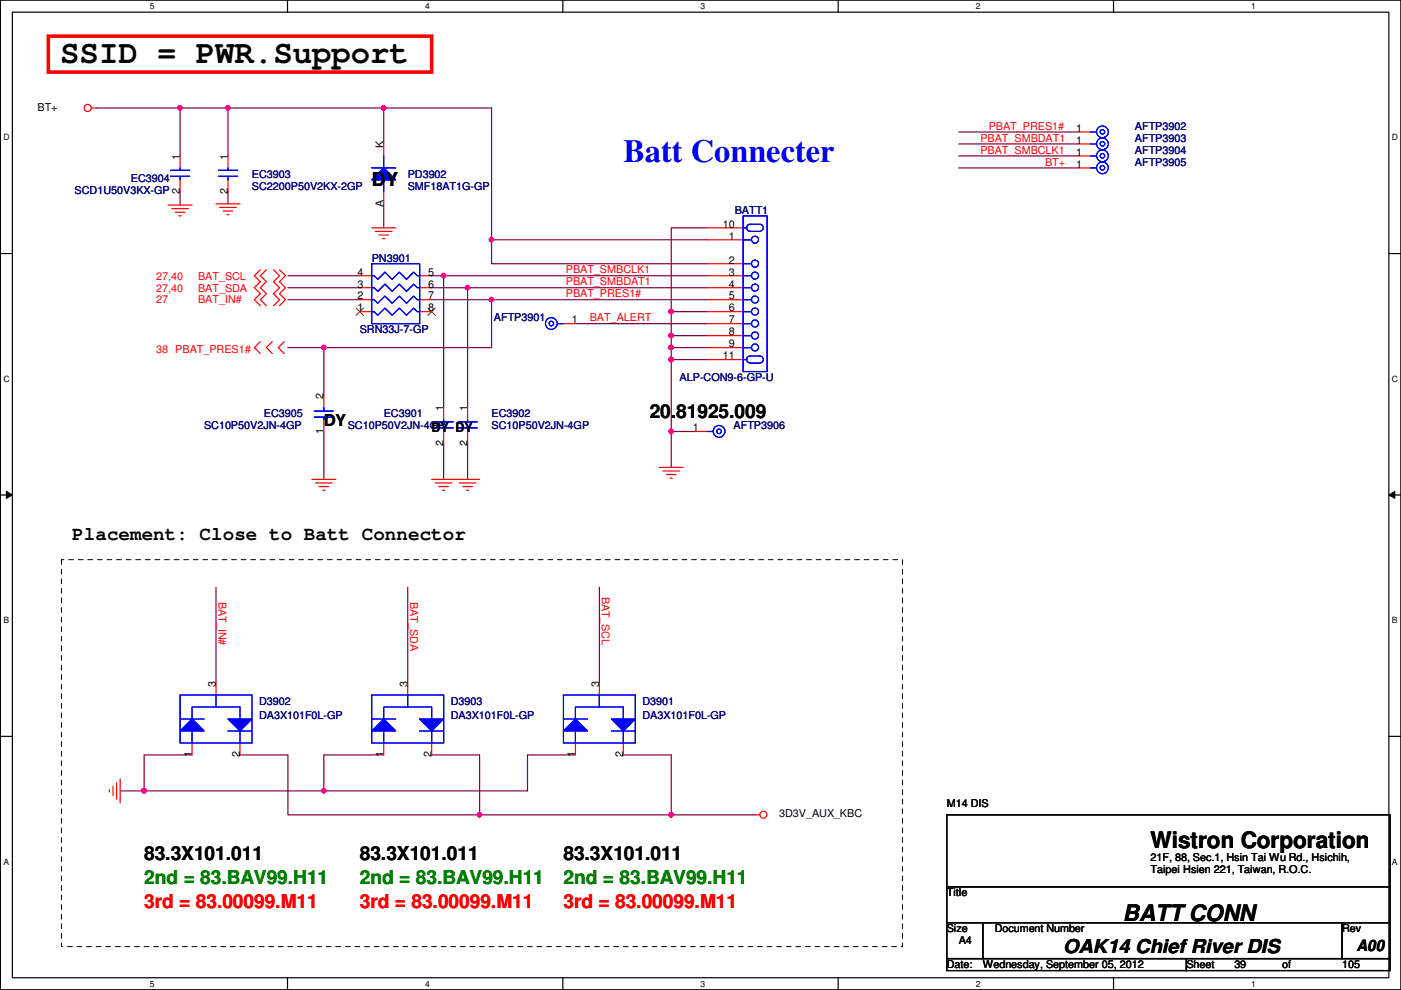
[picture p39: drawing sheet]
<svg xmlns="http://www.w3.org/2000/svg" width="297mm" height="210mm" viewBox="0 0 297 210" stroke-linecap="round" stroke-linejoin="round" font-family="sans-serif">
<defs><g id="words">
<text font-size="6.9" x="12.8" y="13.3">SSID = PWR.Support</text>
<text font-size="6.9" fill="#00f" x="132.2" y="34.2">Batt Connecter</text>
<g font-size="4.8">
<text x="243.9" y="179.8">Wistron Corporation</text>
<text x="238.1" y="195.2">BATT CONN</text>
</g>
<g font-size="4.1">
<text x="78.8" y="39.4">DY</text>
<text x="137.7" y="88.6">20.81925.009</text>
<text x="68.7" y="90.3">DY</text>
<text x="15.3" y="114.5">Placement: Close to Batt Connector</text>
<text x="30.6" y="182.4">83.3X101.011</text>
<text x="76.3" y="182.4">83.3X101.011</text>
<text x="119.5" y="182.4">83.3X101.011</text>
<text x="225.4" y="202.1">OAK14 Chief River DIS</text>
</g>
<g font-size="4.1" fill="#008000">
<text x="30.6" y="187.5">2nd = 83.BAV99.H11</text>
<text x="76.3" y="187.5">2nd = 83.BAV99.H11</text>
<text x="119.5" y="187.5">2nd = 83.BAV99.H11</text>
</g>
<g font-size="4.1" fill="#f00">
<text x="30.6" y="192.5">3rd = 83.00099.M11</text>
<text x="76.3" y="192.5">3rd = 83.00099.M11</text>
<text x="119.5" y="192.5">3rd = 83.00099.M11</text>
</g>
<text font-size="3.3" x="287.6" y="201.7">A00</text>
<text font-size="2.8" x="91.5" y="91.6">DY DY</text>
<g font-size="2.3">
<text x="8" y="23.5">BT+</text>
<text x="228.2" y="27.9">1</text>
<text x="38.1" y="33.8" transform="rotate(-90 38.1 33.8)">1</text>
<text x="48.3" y="33.8" transform="rotate(-90 48.3 33.8)">1</text>
<text x="81.3" y="31.3" transform="rotate(-90 81.3 31.3)">K</text>
<text x="228.2" y="35.6">1</text>
<text x="228.2" y="33">1</text>
<text x="228.2" y="30.5">1</text>
<text x="38.1" y="41.2" transform="rotate(-90 38.1 41.2)">2</text>
<text x="48.3" y="41.2" transform="rotate(-90 48.3 41.2)">2</text>
<text x="81.3" y="44" transform="rotate(-90 81.3 44)">A</text>
<text x="153.2" y="48.3">10</text>
<text x="154.5" y="50.8">1</text>
<text x="75.8" y="58.4">4</text>
<text x="90.8" y="58.4">5</text>
<text x="154.5" y="55.9">2</text>
<text x="154.5" y="58.4">3</text>
<text x="75.8" y="63.5">2</text>
<text x="75.8" y="61">3</text>
<text x="90.8" y="61">6</text>
<text x="90.8" y="63.5">7</text>
<text x="154.5" y="61">4</text>
<text x="154.5" y="63.5">5</text>
<text x="75.8" y="66">1</text>
<text x="90.8" y="66">8</text>
<text x="121.2" y="68.6">1</text>
<text x="154.5" y="66">6</text>
<text x="154.5" y="68.6">7</text>
<text x="154.5" y="71.1">8</text>
<text x="153.2" y="76.2">11</text>
<text x="154.5" y="73.7">9</text>
<text x="68.6" y="84.6" transform="rotate(-90 68.6 84.6)">2</text>
<text x="94" y="87.2" transform="rotate(-90 94 87.2)">1</text>
<text x="99.1" y="87.2" transform="rotate(-90 99.1 87.2)">1</text>
<text x="68.6" y="92" transform="rotate(-90 68.6 92)">1</text>
<text x="94" y="94.5" transform="rotate(-90 94 94.5)">2</text>
<text x="99.1" y="94.5" transform="rotate(-90 99.1 94.5)">2</text>
<text x="146.9" y="91.4">1</text>
<text x="45.8" y="145.6" transform="rotate(-90 45.8 145.6)">3</text>
<text x="86.4" y="145.6" transform="rotate(-90 86.4 145.6)">3</text>
<text x="127" y="145.6" transform="rotate(-90 127 145.6)">3</text>
<text x="40.7" y="160.6" transform="rotate(-90 40.7 160.6)">1</text>
<text x="50.8" y="160.6" transform="rotate(-90 50.8 160.6)">2</text>
<text x="81.3" y="160.6" transform="rotate(-90 81.3 160.6)">1</text>
<text x="91.5" y="160.6" transform="rotate(-90 91.5 160.6)">2</text>
<text x="122" y="160.6" transform="rotate(-90 122 160.6)">1</text>
<text x="132.1" y="160.6" transform="rotate(-90 132.1 160.6)">2</text>
<text x="165.2" y="173.3">3D3V_AUX_KBC</text>
<text x="200.7" y="171">M14 DIS</text>
<text x="243.9" y="182.5">21F, 88, Sec.1, Hsin Tai Wu Rd., Hsichih,</text>
<text x="243.9" y="185.1">Taipei Hsien 221, Taiwan, R.O.C.</text>
<text x="200.7" y="190.1">Title</text>
<text x="200.7" y="197.7">Size</text>
<text x="210.9" y="197.7">Document Number</text>
<text x="284.6" y="197.7">Rev</text>
<text x="203.3" y="200.2">A4</text>
<text x="200.7" y="205.3">Date:</text>
<text x="208.4" y="205.3">Wednesday, September 05, 2012</text>
<text x="251.5" y="205.3">Sheet</text>
<text x="261.7" y="205.3">39</text>
<text x="271.9" y="205.3">of</text>
<text x="284.6" y="205.3">105</text>
</g>
<g font-size="2.3" fill="#f00">
<text x="209.6" y="27.5">PBAT_PRES1#</text>
<text x="207.9" y="32.6">PBAT_SMBCLK1</text>
<text x="207.9" y="30">PBAT_SMBDAT1</text>
<text x="221.6" y="35.1">BT+</text>
<text x="33.1" y="59.3">27,40</text>
<text x="42" y="59.3">BAT_SCL</text>
<text x="120" y="58">PBAT_SMBCLK1</text>
<text x="33.1" y="64.3">27</text>
<text x="33.1" y="61.8">27,40</text>
<text x="42" y="64.3">BAT_IN#</text>
<text x="42" y="61.8">BAT_SDA</text>
<text x="120" y="60.5">PBAT_SMBDAT1</text>
<text x="120" y="63">PBAT_PRES1#</text>
<text x="125" y="68.1">BAT_ALERT</text>
<text x="33.1" y="74.8">38 PBAT_PRES1#</text>
<text x="46.3" y="127.6" transform="rotate(90 46.3 127.6)">BAT_IN#</text>
<text x="86.9" y="127.6" transform="rotate(90 86.9 127.6)">BAT_SDA</text>
<text x="127.6" y="126.5" transform="rotate(90 127.6 126.5)">BAT_SCL</text>
</g>
<g font-size="2.3" fill="#000080">
<text x="240.6" y="27.5">AFTP3902</text>
<text x="240.6" y="35.1">AFTP3905</text>
<text x="240.6" y="32.6">AFTP3904</text>
<text x="240.6" y="30.1">AFTP3903</text>
<text x="15.8" y="41.2">SCD1U50V3KX-GP</text>
<text x="27.8" y="38.7">EC3904</text>
<text x="53.4" y="37.7">EC3903</text>
<text x="53.4" y="40.2">SC2200P50V2KX-2GP</text>
<text x="86.4" y="37.7">PD3902</text>
<text x="86.4" y="40.2">SMF18AT1G-GP</text>
<text x="155.8" y="45.3">BATT1</text>
<text x="78.8" y="55.5">PN3901</text>
<text x="76.3" y="70.7">SRN33J-7-GP</text>
<text x="104.7" y="68.2">AFTP3901</text>
<text x="144.1" y="80.9">ALP-CON9-6-GP-U</text>
<text x="56" y="88.5">EC3905</text>
<text x="81.4" y="88.5">EC3901</text>
<text x="104.2" y="88.5">EC3902</text>
<text x="43.3" y="91">SC10P50V2JN-4GP</text>
<text x="73.7" y="91">SC10P50V2JN-4GP</text>
<text x="104.2" y="91">SC10P50V2JN-4GP</text>
<text x="155.5" y="91">AFTP3906</text>
<text x="54.9" y="149.4">D3902</text>
<text x="95.6" y="149.4">D3903</text>
<text x="136.2" y="149.4">D3901</text>
<text x="54.9" y="152.5">DA3X101F0L-GP</text>
<text x="95.6" y="152.5">DA3X101F0L-GP</text>
<text x="136.2" y="152.5">DA3X101F0L-GP</text>
</g>
<g font-size="1.8">
<text x="31.8" y="1.9">5</text>
<text x="90.1" y="1.9">4</text>
<text x="148.5" y="1.9">3</text>
<text x="206.9" y="1.9">2</text>
<text x="265.3" y="1.9">1</text>
<text x=".7" y="29.8">D</text>
<text x="295.1" y="29.8">D</text>
<text x=".7" y="80.9">C</text>
<text x="295.1" y="80.9">C</text>
<text x=".7" y="132.1">B</text>
<text x="295.1" y="132.1">B</text>
<text x=".7" y="183.3">A</text>
<text x="295.1" y="183.3">A</text>
<text x="31.8" y="209.2">5</text>
<text x="90.1" y="209.2">4</text>
<text x="148.5" y="209.2">3</text>
<text x="206.9" y="209.2">2</text>
<text x="265.3" y="209.2">1</text>
</g>
</g></defs>
<path d="M.1 0h296.9v209.8h-296.9zM2.6 2.6h291.9v204.7h-291.9z" fill="none" stroke="#000" stroke-width=".25"/>
<g fill="#fff">
<path d="M31.8 .3h1v2h-1z"/>
<path d="M31.8 207.6h1v1.9h-1z"/>
</g>
<path d="M61 0v2.6M61 207.3v2.5" fill="none" stroke="#000" stroke-width=".25"/>
<g fill="#fff">
<path d="M90.1 .3h1v2h-1z"/>
<path d="M90.1 207.6h1v1.9h-1z"/>
</g>
<path d="M119.3 0v2.6M119.3 207.3v2.5" fill="none" stroke="#000" stroke-width=".25"/>
<g fill="#fff">
<path d="M148.5 .3h1v2h-1z"/>
<path d="M148.5 207.6h1v1.9h-1z"/>
</g>
<path d="M177.7 0v2.6M177.7 207.3v2.5" fill="none" stroke="#000" stroke-width=".25"/>
<g fill="#fff">
<path d="M206.9 .3h1v2h-1z"/>
<path d="M206.9 207.6h1v1.9h-1z"/>
</g>
<path d="M236.1 0v2.6M236.1 207.3v2.5" fill="none" stroke="#000" stroke-width=".25"/>
<g fill="#fff">
<path d="M265.3 .3h.9v2h-.9z"/>
<path d="M265.3 207.6h.9v1.9h-.9z"/>
<path d="M.7 28.2h1.3v1.9h-1.3z"/>
<path d="M295.1 28.2h1.3v1.9h-1.3z"/>
<path d="M.7 79.3h1.3v2h-1.3z"/>
<path d="M295.1 79.3h1.3v2h-1.3z"/>
</g>
<path d="M.1 53.8h2.5M294.5 53.8h2.5" fill="none" stroke="#000" stroke-width=".25"/>
<g fill="#fff">
<path d="M.7 130.5h1.2v2h-1.2z"/>
<path d="M295.1 130.5h1.2v2h-1.2z"/>
</g>
<path d="M.1 104.9h2.5M294.5 104.9h2.5" fill="none" stroke="#000" stroke-width=".25"/>
<path d="M1.4 104.2l1.2 .7-1.2 .8zM294.5 104.9l1.2-.7v1.5z" fill="#000"/>
<path d="M1.4 104.2l1.2 .7-1.2 .8zM294.5 104.9l1.2-.7v1.5z" fill="none" stroke="#000" stroke-width=".21"/>
<g fill="#fff">
<path d="M.7 181.7h1.2v2h-1.2z"/>
<path d="M295.1 181.7h1.2v2h-1.2z"/>
</g>
<path d="M.1 156.1h2.5M294.5 156.1h2.5" fill="none" stroke="#000" stroke-width=".25"/>
<path d="M203.3 28h25.4M45.8 124.5v20.3M86.4 124.5v20.3M127.1 124.5v20.3M30.6 160.1v7.6h38.1v-7.6M91.5 160.1h10.2v12.7h-40.7v-12.7M142.3 172.8h17.8" fill="none" stroke="#800040" stroke-width=".25"/>
<circle cx="30.5" cy="167.7" r=".49" fill="#f0f"/>
<circle cx="30.5" cy="167.7" r=".49" fill="none" stroke="#f0f" stroke-width=".25"/>
<path d="M101.7 172.8h40.6" fill="none" stroke="#800040" stroke-width=".25"/>
<circle cx="142.3" cy="172.7" r=".49" fill="#f0f"/>
<circle cx="142.3" cy="172.7" r=".49" fill="none" stroke="#f0f" stroke-width=".25"/>
<circle cx="101.7" cy="172.7" r=".49" fill="#f0f"/>
<circle cx="101.7" cy="172.7" r=".49" fill="none" stroke="#f0f" stroke-width=".25"/>
<path d="M25.5 167.7h5.1M142.3 160.1v12.7" fill="none" stroke="#800040" stroke-width=".25"/>
<circle cx="30.5" cy="167.7" r=".49" fill="#f0f"/>
<circle cx="30.5" cy="167.7" r=".49" fill="none" stroke="#f0f" stroke-width=".25"/>
<path d="M50.9 160.1h10.1M68.7 160.1h12.7M122 160.1h-10.2v7.6h-43.1" fill="none" stroke="#800040" stroke-width=".25"/>
<circle cx="68.6" cy="167.7" r=".49" fill="#f0f"/>
<circle cx="68.6" cy="167.7" r=".49" fill="none" stroke="#f0f" stroke-width=".25"/>
<path d="M203.3 35.6h25.4M203.3 33.1h25.4M203.3 30.5h25.4M38.2 40.7v2.8M48.3 40.7v2.5M104.2 50.8h45.7M30.6 160.1h10.1M132.2 160.1h10.1" fill="none" stroke="#800040" stroke-width=".25"/>
<circle cx="104.2" cy="50.8" r=".49" fill="#f0f"/>
<circle cx="104.2" cy="50.8" r=".49" fill="none" stroke="#f0f" stroke-width=".25"/>
<path d="M48.3 22.9h55.9v33h45.7M81.4 22.9v7.6M81.4 43.2v5.1" fill="none" stroke="#800040" stroke-width=".25"/>
<circle cx="81.3" cy="22.9" r=".49" fill="#f0f"/>
<circle cx="81.3" cy="22.9" r=".49" fill="none" stroke="#f0f" stroke-width=".25"/>
<circle cx="48.3" cy="22.9" r=".49" fill="#f0f"/>
<circle cx="48.3" cy="22.9" r=".49" fill="none" stroke="#f0f" stroke-width=".25"/>
<path d="M38.2 33.1v-10.2h10.1v10.2" fill="none" stroke="#800040" stroke-width=".25"/>
<circle cx="38.2" cy="22.9" r=".49" fill="#f0f"/>
<circle cx="38.2" cy="22.9" r=".49" fill="none" stroke="#f0f" stroke-width=".25"/>
<path d="M20.4 22.9h17.8M94.1 58.5h55.8M61 63.5h15.3" fill="none" stroke="#800040" stroke-width=".25"/>
<circle cx="94" cy="58.4" r=".49" fill="#f0f"/>
<circle cx="94" cy="58.4" r=".49" fill="none" stroke="#f0f" stroke-width=".25"/>
<path d="M99.1 61h50.8" fill="none" stroke="#800040" stroke-width=".25"/>
<circle cx="99.1" cy="61" r=".49" fill="#f0f"/>
<circle cx="99.1" cy="61" r=".49" fill="none" stroke="#f0f" stroke-width=".25"/>
<path d="M104.2 63.5h45.7" fill="none" stroke="#800040" stroke-width=".25"/>
<circle cx="104.2" cy="63.5" r=".49" fill="#f0f"/>
<circle cx="104.2" cy="63.5" r=".49" fill="none" stroke="#f0f" stroke-width=".25"/>
<path d="M122 68.6h27.9M142.3 66.1h7.6M142.3 71.2h7.6M142.3 76.2h7.6" fill="none" stroke="#800040" stroke-width=".25"/>
<circle cx="142.3" cy="76.2" r=".49" fill="#f0f"/>
<circle cx="142.3" cy="76.2" r=".49" fill="none" stroke="#f0f" stroke-width=".25"/>
<path d="M142.3 73.7v2.5" fill="none" stroke="#800040" stroke-width=".25"/>
<circle cx="142.3" cy="76.2" r=".49" fill="#f0f"/>
<circle cx="142.3" cy="76.2" r=".49" fill="none" stroke="#f0f" stroke-width=".25"/>
<path d="M142.3 76.2v15.3M142.3 91.5v7.6M142.3 91.5h5.1" fill="none" stroke="#800040" stroke-width=".25"/>
<circle cx="142.3" cy="91.5" r=".49" fill="#f0f"/>
<circle cx="142.3" cy="91.5" r=".49" fill="none" stroke="#f0f" stroke-width=".25"/>
<path d="M61 58.5h15.3M91.5 58.5h2.6v27.9M61 61h15.3M91.5 61h7.6v25.4M142.3 66.1v5.1M142.3 73.7h7.6M94.1 94v7.6M99.1 94v7.6" fill="none" stroke="#800040" stroke-width=".25"/>
<circle cx="142.3" cy="73.7" r=".49" fill="#f0f"/>
<circle cx="142.3" cy="73.7" r=".49" fill="none" stroke="#f0f" stroke-width=".25"/>
<path d="M142.3 71.2v2.5" fill="none" stroke="#800040" stroke-width=".25"/>
<circle cx="142.3" cy="71.1" r=".49" fill="#f0f"/>
<circle cx="142.3" cy="71.1" r=".49" fill="none" stroke="#f0f" stroke-width=".25"/>
<path d="M91.5 63.5h12.7v10.2h-35.5" fill="none" stroke="#800040" stroke-width=".25"/>
<circle cx="68.6" cy="73.7" r=".49" fill="#f0f"/>
<circle cx="68.6" cy="73.7" r=".49" fill="none" stroke="#f0f" stroke-width=".25"/>
<path d="M149.9 48.3h-7.6v17.8M61 73.7h7.7v10.2M68.7 91.5v10.1" fill="none" stroke="#800040" stroke-width=".25"/>
<circle cx="142.3" cy="66.1" r=".49" fill="#f0f"/>
<circle cx="142.3" cy="66.1" r=".49" fill="none" stroke="#f0f" stroke-width=".25"/>
<g fill="none" stroke="#f00" stroke-width=".25">
<path d="M19.4 22.9h1M81.4 30.5v2.6M35.6 43.5h5.1M36.4 44.2h3.6M37.2 45h2M37.9 45.8h.5M45.8 43.2h5.1M46.6 44h3.5M47.3 44.7h2.1M48.1 45.5h.5M55.2 57.2l-1.3 1.3 1.3 1.2-1.3 1.3 1.3 1.3-1.3 1.2 1.3 1.3M56.5 57.2l-1.3 1.3 1.3 1.2-1.3 1.3 1.3 1.3-1.3 1.2 1.3 1.3"/>
<path d="M58 57.2l1.3 1.3-1.3 1.2 1.3 1.3-1.3 1.3 1.3 1.2-1.3 1.3M59.3 57.2l1.2 1.3-1.2 1.2 1.2 1.3-1.2 1.3 1.2 1.2-1.2 1.3M78.8 48.3h5.1M79.6 49.1h3.5M80.3 49.8h2.1M81.1 50.6h.5M81.4 40.7v2.5M55.2 72.4l-1.3 1.3 1.3 1.3M57.7 72.4l-1.2 1.3 1.2 1.3M60.3 72.4l-1.3 1.3 1.3 1.3M139.8 99.1h5.1M140.5 99.9h3.6"/>
<path d="M66.1 101.6h5.1M66.9 102.4h3.5M67.6 103.2h2.1M68.4 103.9h.5M91.5 101.6h10.2M92.3 102.4h3.5M93 103.2h2.1M93.8 103.9h.5M97.4 102.4h3.5M98.1 103.2h2.1M98.9 103.9h.5M141.3 100.6h2"/>
<path d="M142.1 101.4h.5M23.2 167.4v.5M24 166.7v2M24.7 165.9v3.6M25.5 165.1v5.1M160.1 172.8h1"/>
<circle cx="18.6" cy="22.9" r=".75"/>
<circle cx="161.9" cy="172.7" r=".75"/>
</g>
<path d="M200.7 172.8h94v15.2h-94zM200.7 188h94v7.6h-94zM200.7 195.6h7.7v7.6h-7.7zM208.4 195.6h76.2v7.6h-76.2zM284.6 195.6h10.1v7.6h-10.1zM200.7 203.2h50.8v2.6h-50.8zM251.5 203.2h43.2v2.6h-43.2z" fill="none" stroke="#000" stroke-width=".25"/>
<path d="M10.2 7.7h81.3v7.6h-81.3z" fill="none" stroke="#f00" stroke-width=".76"/>
<path d="M13 118.7h178.3v82h-178.3z" fill="none" stroke="#000" stroke-width=".21" stroke-dasharray="1 1 1 1 1 1 1 1"/>
<path d="M81.4 35.6l2.5 2.5h-5.1z" fill="#00f"/>
<path d="M78.8 35.6h5.1M81.4 38.1v2.6M81.4 33.1v2.5M81.4 35.6l2.5 2.5h-5.1z" fill="none" stroke="#00f" stroke-width=".25"/>
<path d="M81.4 35.6l2.5 2.5h-5.1z" fill="#00f"/>
<g fill="none" stroke="#00f" stroke-width=".25">
<path d="M36.1 37.4h4.1M36.1 36.1h4.1M38.2 35.6v.5M38.2 37.4v.7M78.8 35.6h5.1M81.4 38.1v2.6M81.4 33.1v2.5M81.4 35.6l2.5 2.5h-5.1zM118.2 68.6h1.3M92 89.5h4.1M92 90.7h4.1M94.1 88.9v.6"/>
<path d="M94.1 90.7v.8"/>
<circle cx="116.9" cy="68.6" r=".49"/>
<circle cx="116.9" cy="68.6" r="1.25"/>
</g>
<path d="M38.2 33.1v2.5M38.2 38.1v2.6M119.5 68.6h2.5M94.1 86.4v2.5M94.1 91.5v2.5M40.7 157.5v2.6M45.8 144.8v2.6M50.9 157.5v2.6" fill="none" stroke="#f00" stroke-width=".25"/>
<path d="M48.3 152.4h5.1l-2.5 2.6z" fill="#00f"/>
<path d="M38.2 152.4h5.1M40.7 155v2.5M45.8 147.4v2.5M48.3 152.4h5.1l-2.5 2.6zM50.9 149.9h-10.2v2.5" fill="none" stroke="#00f" stroke-width=".25"/>
<path d="M40.7 152.4l2.6 2.6h-5.1z" fill="#00f"/>
<path d="M38.2 147.4h15.2v10.1h-15.2zM40.7 152.4l2.6 2.6h-5.1zM48.3 155h5.1M50.9 155v2.5M50.9 149.9v2.5" fill="none" stroke="#00f" stroke-width=".25"/>
<path d="M48.3 152.4h5.1l-2.5 2.6z" fill="#00f"/>
<path d="M38.2 152.4h5.1M40.7 155v2.5M45.8 147.4v2.5M48.3 152.4h5.1l-2.5 2.6zM50.9 149.9h-10.2v2.5" fill="none" stroke="#00f" stroke-width=".25"/>
<path d="M40.7 152.4l2.6 2.6h-5.1z" fill="#00f"/>
<g fill="none" stroke="#00f" stroke-width=".25">
<path d="M231.2 35.6h1.3M231.2 28h1.3M231.2 33.1h1.3M97.1 90.7h4.1M97.1 89.5h4.1M99.1 88.9v.6M99.1 90.7v.8M38.2 147.4h15.2v10.1h-15.2zM40.7 152.4l2.6 2.6h-5.1zM48.3 155h5.1M50.9 155v2.5M50.9 149.9v2.5"/>
<circle cx="233.7" cy="33" r=".49"/>
<circle cx="233.7" cy="35.6" r=".49"/>
<circle cx="233.7" cy="28" r=".49"/>
<circle cx="233.7" cy="35.6" r="1.25"/>
<circle cx="233.7" cy="28" r="1.25"/>
<circle cx="233.7" cy="33" r="1.25"/>
</g>
<path d="M228.7 35.6h2.5M228.7 28h2.5M228.7 33.1h2.5M99.1 86.4v2.5M99.1 91.5v2.5M122 157.5v2.6M127.1 144.8v2.6M132.2 157.5v2.6" fill="none" stroke="#f00" stroke-width=".25"/>
<path d="M129.6 152.4h5.1l-2.5 2.6z" fill="#00f"/>
<path d="M119.5 152.4h5M122 155v2.5M127.1 147.4v2.5M129.6 152.4h5.1l-2.5 2.6zM132.2 149.9h-10.2v2.5" fill="none" stroke="#00f" stroke-width=".25"/>
<path d="M122 152.4l2.5 2.6h-5z" fill="#00f"/>
<path d="M119.5 147.4h15.2v10.1h-15.2zM122 152.4l2.5 2.6h-5zM129.6 155h5.1M132.2 155v2.5M132.2 149.9v2.5" fill="none" stroke="#00f" stroke-width=".25"/>
<path d="M129.6 152.4h5.1l-2.5 2.6z" fill="#00f"/>
<path d="M119.5 152.4h5M122 155v2.5M127.1 147.4v2.5M129.6 152.4h5.1l-2.5 2.6zM132.2 149.9h-10.2v2.5" fill="none" stroke="#00f" stroke-width=".25"/>
<path d="M122 152.4l2.5 2.6h-5z" fill="#00f"/>
<g fill="none" stroke="#00f" stroke-width=".25">
<path d="M66.6 87.2h4.1M66.6 88.4h4.1M68.7 88.4v.5M68.7 86.4v.8M149.9 91.5h1.3M119.5 147.4h15.2v10.1h-15.2zM122 152.4l2.5 2.6h-5zM129.6 155h5.1M132.2 155v2.5M132.2 149.9v2.5"/>
<circle cx="152.5" cy="91.5" r=".49"/>
<circle cx="152.5" cy="91.5" r="1.25"/>
</g>
<path d="M68.7 83.9v2.5M68.7 88.9v2.6M147.4 91.5h2.5M81.4 157.5v2.6M86.4 144.8v2.6M91.5 157.5v2.6" fill="none" stroke="#f00" stroke-width=".25"/>
<path d="M89 152.4h5.1l-2.6 2.6z" fill="#00f"/>
<path d="M78.8 152.4h5.1M81.4 155v2.5M86.4 147.4v2.5M89 152.4h5.1l-2.6 2.6zM91.5 149.9h-10.1v2.5" fill="none" stroke="#00f" stroke-width=".25"/>
<path d="M81.4 152.4l2.5 2.6h-5.1z" fill="#00f"/>
<path d="M78.8 147.4h15.3v10.1h-15.3zM81.4 152.4l2.5 2.6h-5.1zM89 155h5.1M91.5 155v2.5M91.5 149.9v2.5" fill="none" stroke="#00f" stroke-width=".25"/>
<path d="M89 152.4h5.1l-2.6 2.6z" fill="#00f"/>
<path d="M78.8 152.4h5.1M81.4 155v2.5M86.4 147.4v2.5M89 152.4h5.1l-2.6 2.6zM91.5 149.9h-10.1v2.5" fill="none" stroke="#00f" stroke-width=".25"/>
<path d="M81.4 152.4l2.5 2.6h-5.1z" fill="#00f"/>
<g fill="none" stroke="#00f" stroke-width=".25">
<path d="M46.3 36.1h4.1M46.3 37.4h4.1M48.3 35.6v.5M48.3 37.4v.7M231.2 30.5h1.3M78.8 58.5h.5l.8 .7 1.5-1.5 1.5 1.5 1.6-1.5 1.5 1.5 1.5-1.5 .8 .8h.5M78.8 55.9h10.2v12.7h-10.2zM157.6 45.8h5v33h-5zM157.6 48.3h.7M157.6 50.8h1.7M157.6 55.9h1.7M157.6 58.5h1.7"/>
<path d="M159.1 49.1h2M161.1 49a.74 .74 0 0 0 .7-.7 .74 .74 0 0 0-.7-.8h-2a.74 .74 0 0 0-.8 .8 .74 .74 0 0 0 .8 .7M78.8 63.5h.5l.8 .8 1.5-1.5 1.5 1.5 1.6-1.5 1.5 1.5 1.5-1.5 .8 .7h.5M78.8 66.1h.5l.8 .7 1.5-1.5 1.5 1.5 1.6-1.5 1.5 1.5 1.5-1.5 .8 .8h.5M78.8 61h.5l.8 .8 1.5-1.6 1.5 1.6 1.6-1.6 1.5 1.6 1.5-1.6 .8 .8h.5M157.6 76.2h.7M157.6 61h1.7M157.6 63.5h1.7M157.6 66.1h1.7M157.6 68.6h1.7M157.6 71.2h1.7M157.6 73.7h1.7"/>
<path d="M159.1 77h2M161.1 77a.74 .74 0 0 0 .7-.8 .74 .74 0 0 0-.7-.7h-2a.74 .74 0 0 0-.8 .7 .74 .74 0 0 0 .8 .8M78.8 147.4h15.3v10.1h-15.3zM81.4 152.4l2.5 2.6h-5.1zM89 155h5.1M91.5 155v2.5M91.5 149.9v2.5"/>
<circle cx="233.7" cy="30.5" r=".49"/>
<circle cx="233.7" cy="30.5" r="1.25"/>
<circle cx="160.1" cy="50.8" r=".75"/>
<circle cx="160.1" cy="58.4" r=".75"/>
<circle cx="160.1" cy="55.9" r=".75"/>
<circle cx="160.1" cy="63.5" r=".75"/>
<circle cx="160.1" cy="68.6" r=".75"/>
<circle cx="160.1" cy="71.1" r=".75"/>
<circle cx="160.1" cy="73.7" r=".75"/>
<circle cx="160.1" cy="61" r=".75"/>
<circle cx="160.1" cy="66.1" r=".75"/>
</g>
<g fill="none" stroke="#f00" stroke-width=".25">
<path d="M48.3 33.1v2.5M48.3 38.1v2.6M228.7 30.5h2.5M76.3 58.5h2.5M89 58.5h2.5M149.9 50.8h7.7M149.9 55.9h7.7M149.9 58.5h7.7M149.9 48.3h7.7M76.3 61h2.5M76.3 63.5h2.5M76.3 66.1h2.5"/>
<path d="M89 61h2.5M89 63.5h2.5M89 66.1h2.5M149.9 61h7.7M149.9 63.5h7.7M149.9 66.1h7.7M149.9 68.6h7.7M149.9 71.2h7.7M149.9 73.7h7.7M149.9 76.2h7.7"/>
</g>
<path d="M75.5 65.3l1.6 1.6M77 65.3l-1.5 1.6M90.8 65.3l1.5 1.6M92.3 65.3l-1.6 1.6" fill="none" stroke="#804000" stroke-width=".21"/>
<circle cx="30.5" cy="167.7" r=".49" fill="#f0f"/>
<circle cx="30.5" cy="167.7" r=".49" fill="none" stroke="#f0f" stroke-width=".25"/>
<circle cx="142.3" cy="172.7" r=".49" fill="#f0f"/>
<circle cx="142.3" cy="172.7" r=".49" fill="none" stroke="#f0f" stroke-width=".25"/>
<circle cx="101.7" cy="172.7" r=".49" fill="#f0f"/>
<circle cx="101.7" cy="172.7" r=".49" fill="none" stroke="#f0f" stroke-width=".25"/>
<circle cx="30.5" cy="167.7" r=".49" fill="#f0f"/>
<circle cx="30.5" cy="167.7" r=".49" fill="none" stroke="#f0f" stroke-width=".25"/>
<circle cx="68.6" cy="167.7" r=".49" fill="#f0f"/>
<circle cx="68.6" cy="167.7" r=".49" fill="none" stroke="#f0f" stroke-width=".25"/>
<circle cx="104.2" cy="50.8" r=".49" fill="#f0f"/>
<circle cx="104.2" cy="50.8" r=".49" fill="none" stroke="#f0f" stroke-width=".25"/>
<circle cx="81.3" cy="22.9" r=".49" fill="#f0f"/>
<circle cx="81.3" cy="22.9" r=".49" fill="none" stroke="#f0f" stroke-width=".25"/>
<circle cx="48.3" cy="22.9" r=".49" fill="#f0f"/>
<circle cx="48.3" cy="22.9" r=".49" fill="none" stroke="#f0f" stroke-width=".25"/>
<circle cx="38.2" cy="22.9" r=".49" fill="#f0f"/>
<circle cx="38.2" cy="22.9" r=".49" fill="none" stroke="#f0f" stroke-width=".25"/>
<circle cx="94" cy="58.4" r=".49" fill="#f0f"/>
<circle cx="94" cy="58.4" r=".49" fill="none" stroke="#f0f" stroke-width=".25"/>
<circle cx="99.1" cy="61" r=".49" fill="#f0f"/>
<circle cx="99.1" cy="61" r=".49" fill="none" stroke="#f0f" stroke-width=".25"/>
<circle cx="104.2" cy="63.5" r=".49" fill="#f0f"/>
<circle cx="104.2" cy="63.5" r=".49" fill="none" stroke="#f0f" stroke-width=".25"/>
<circle cx="142.3" cy="76.2" r=".49" fill="#f0f"/>
<circle cx="142.3" cy="76.2" r=".49" fill="none" stroke="#f0f" stroke-width=".25"/>
<circle cx="142.3" cy="76.2" r=".49" fill="#f0f"/>
<circle cx="142.3" cy="76.2" r=".49" fill="none" stroke="#f0f" stroke-width=".25"/>
<circle cx="142.3" cy="91.5" r=".49" fill="#f0f"/>
<circle cx="142.3" cy="91.5" r=".49" fill="none" stroke="#f0f" stroke-width=".25"/>
<circle cx="142.3" cy="73.7" r=".49" fill="#f0f"/>
<circle cx="142.3" cy="73.7" r=".49" fill="none" stroke="#f0f" stroke-width=".25"/>
<circle cx="142.3" cy="71.1" r=".49" fill="#f0f"/>
<circle cx="142.3" cy="71.1" r=".49" fill="none" stroke="#f0f" stroke-width=".25"/>
<circle cx="68.6" cy="73.7" r=".49" fill="#f0f"/>
<circle cx="68.6" cy="73.7" r=".49" fill="none" stroke="#f0f" stroke-width=".25"/>
<circle cx="142.3" cy="66.1" r=".49" fill="#f0f"/>
<circle cx="142.3" cy="66.1" r=".49" fill="none" stroke="#f0f" stroke-width=".25"/>
<use href="#words"/>
</svg>
